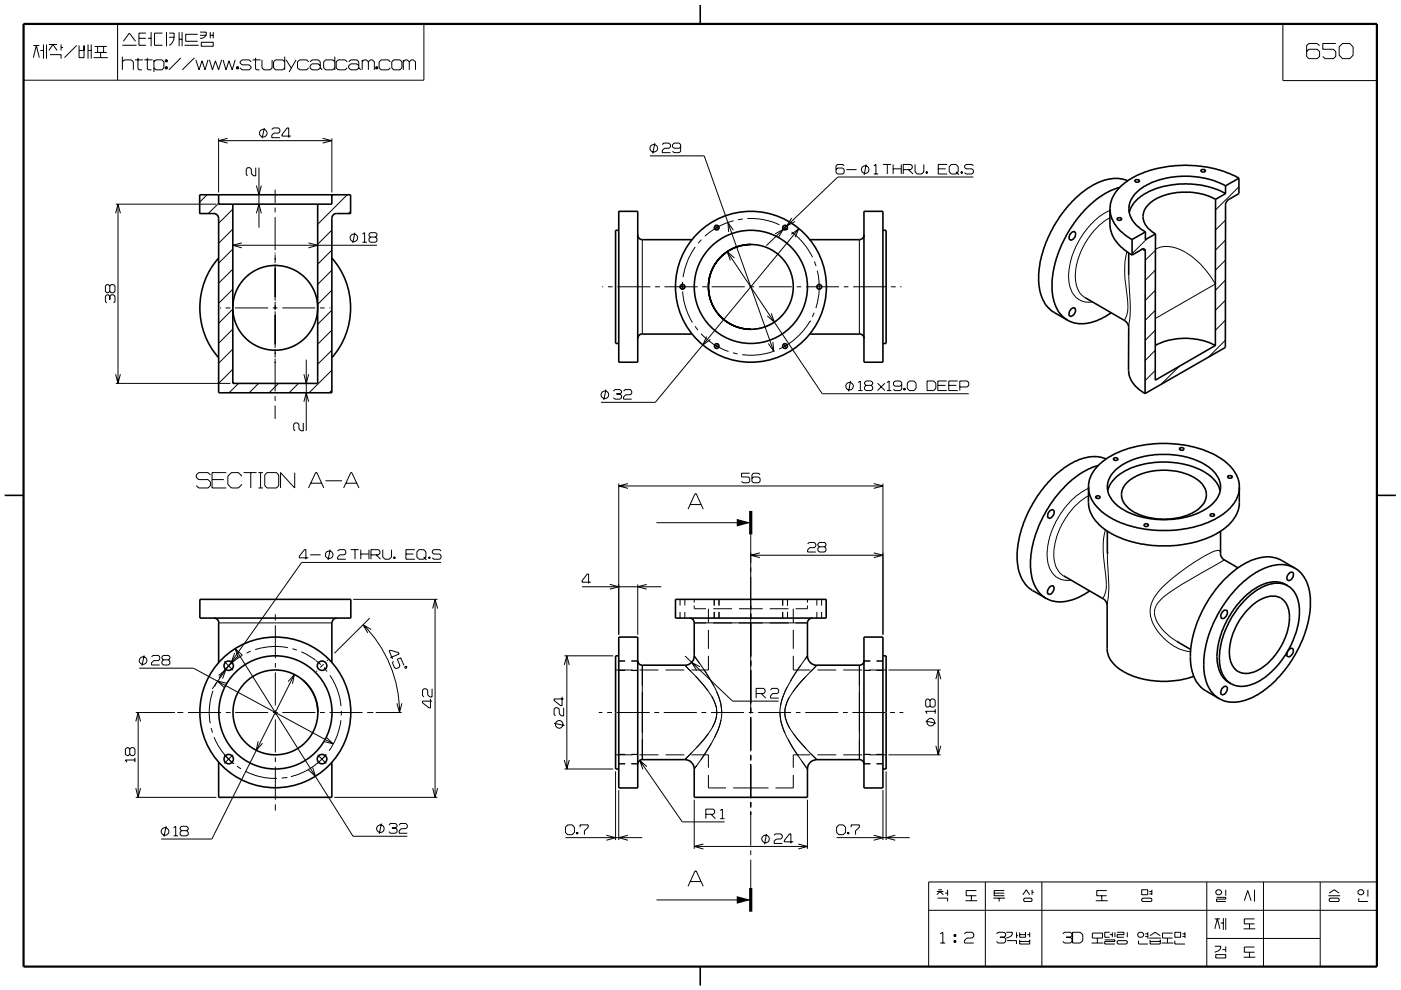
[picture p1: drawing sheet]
<svg xmlns="http://www.w3.org/2000/svg" width="297mm" height="210mm" viewBox="0 0 297 210" stroke-linecap="round" stroke-linejoin="round" font-family="sans-serif">
<g fill="none" stroke="#000" stroke-width=".21">
<path d="M5 5.1h84.9v11.9h-84.9zM7.1 9.6h1.2M7.1 12.2l.6-2.6 .6 2.6M8.5 10.7h.7M9.2 9.4v3M9.9 9.4v3M10.4 9.4h1.7M10.4 10.7l.8-1.3 .9 1.3M10.6 11.6h2.4v.8M13 9.4v1.3M13 10.1h.4M16.2 9.6l-2.5 2.6"/>
<path d="M16.8 10.7h1M16.8 9.6v2.6h1v-2.6M18.7 10.7h.6M18.7 9.4v3M19.3 9.4v3M19.9 12.2h3M20.1 9.9h2.5M20.1 11.1h2.5M20.7 9.9v1.2M21.3 11.1v1.1M22 9.9v1.2M24.9 5.1v11.9"/>
<path d="M25.9 9.6h3M25.9 13.1l.5-.4h1.5l.4 .4v1.7M25.9 12v2.8M26.2 8.8l1.2-1.8 1.3 1.8M28.6 12.7h1.7M29.2 12.3v2.3l.3 .2h.6M29.5 8.1h1.4M30.6 12.7h1.7M30.9 7h-1.4v2.6h1.4M31.2 12.3v2.3l.3 .2h.6M31.4 8.1h.6M32 6.8v3"/>
<path d="M32.6 13.1l.5-.4h1.2l.5 .4v1.3l-.5 .4h-1.2l-.5-.4M32.6 12.7v2.6M34.5 7h-1.7v2.6h1.7M35 12.7h.5v.4h-.5zM35 14.2h.5v.4h-.5zM35.3 12.7v.4M35.3 14.2v.4M35.3 6.8v3M35.9 7h1a2.28 2.28 0 0 1-1 2.6M35.9 7.9h1M38 6.8v3M38 8.3h.6"/>
<path d="M38.3 12.3l-2.5 2.5M38.6 6.8v3M39.1 9.6h3M41.2 12.3l-2.6 2.5M41.5 12.7l.7 2.1 .6-1.9 .7 1.9 .6-2.1M41.9 7.3h-2.5v1.5h2.5M42.4 6.8h1.3v.7M42.4 7.5h1.3M42.7 9h2.5v.8h-2.5zM43.7 7.5a1.39 1.39 0 0 1-1.3 .6M44.4 12.7l.6 2.1 .7-1.9 .6 1.9 .7-2.1M44.6 6.8v1.3"/>
<path d="M44.6 7.5h.6M45.2 6.8v1.3M47.3 12.7l.6 2.1 .7-1.9 .6 1.9 .7-2.1M50.2 14.2h.4v.4h-.4zM50.4 14.2v.4M53.3 13.1l-.5-.4h-1.5l-.4 .4v.2l.4 .5h1.5l.5 .4v.2l-.5 .4h-1.5l-.4-.4M53.5 12.7h1.7M54.2 12.3v2.3l.2 .2h.6M55.5 12.7v1.7l.5 .4h1.3l.4-.4v-1.7M60.4 13.1l-.5-.4h-1.5l-.4 .4v1.3l.4 .4h1.5l.5-.4M60.4 12v2.8M60.7 12.7l1 1.7"/>
<path d="M62.8 12.7l-1.5 2.6M65.4 13.1l-.4-.4h-1.5l-.4 .4v1.3l.4 .4h1.5l.4-.4M65.7 13.1l.5-.4h1.3l.4 .4v1.3M67.9 14l-.4-.5h-1.3l-.5 .5v.4l.5 .4h1.3l.4-.4M67.9 14.4l.4 .4M71 13.1l-.4-.4h-1.6l-.4 .4v1.3l.4 .4h1.6l.4-.4M71 12v2.8M73.6 13.1l-.4-.4h-1.5l-.4 .4v1.3l.4 .4h1.5l.4-.4M73.9 13.1l.5-.4h1.3l.4 .4v1.3M76.1 14l-.4-.5h-1.3l-.5 .5v.4l.5 .4h1.3l.4-.4M76.1 14.4l.4 .4M76.8 13.1l.4-.4h.5l.4 .4"/>
<path d="M76.8 12.7v2.1M78.1 13.1l.4-.4h.5l.4 .4v1.7M78.1 13.1v1.7M79.7 14.2h.4v.4h-.4zM79.9 14.2v.4M82.8 13.1l-.5-.4h-1.5l-.4 .4v1.3l.4 .4h1.5l.5-.4M83.5 12.7h1.3l.4 .4v1.3l-.4 .4h-1.3l-.4-.4v-1.3zM85.5 13.1l.4-.4h.5l.4 .4M85.5 12.7v2.1M86.8 13.1l.4-.4h.4l.5 .4v1.7M86.8 13.1v1.7M272 5.1h19.9v12h-19.9z"/>
<path d="M279.8 9.7l-.5-.5h-1.8l-.5 .5v2.3l.5 .4h1.8l.5-.4v-1l-.5-.6h-1.8l-.5 .6M283.2 9.2h-2.7v1.2h2.2l.5 .6v1l-.5 .4h-1.7l-.5-.4M283.9 9.9l.7-.7h1.6l.7 .7v1.8l-.7 .7h-1.6l-.7-.7zM46.4 29.8h24M46.4 29.3v11.5M48.3 29.3l-1.9 .5 1.9 .5M54.2 35.6v1.7h-.4l-.5-.5v-.9l-.3-.3h-.5l-.3 .3v1.1l.3 .3M54.4 39.4l.5 1.9 .5-1.9M54.9 35.6v12.7M56 27.1l-.4 2.2M57.6 27.5l.4-.4h1.1l.2 .4v.4l-.2 .3h-1l-.5 .5v.5h1.7M61.7 28.9h-1.9v-.3l1.1-1.5h.3v2.1"/>
<path d="M68.4 29.3l2 .5-2 .5M70.4 29.3v11.5M137.8 33.1h11.5l14.7 41.4M138.9 30.3l-.5 2.2M140.4 30.7l.3-.4h1.1l.4 .4v.5l-.4 .3h-.9l-.5 .4v.5h1.8M144.3 31.2l-.3 .2h-1.1l-.3-.2v-.5l.3-.4h1.1l.3 .4v1.4l-.3 .3h-1.1l-.3-.3M179 35.2l-.3-.3h-1.1l-.4 .3v1.4l.4 .3h1.1l.3-.3v-.6l-.3-.4h-1.1l-.4 .4M179.4 36h2.2M183.6 34.9l-.4 2.2M185.3 35.2l.4-.3v2M185.3 36.9h.9M187.2 34.9h1.7"/>
<path d="M188.1 34.9v2M189.4 35.8h1.7M189.4 34.9v2M191.1 34.9v2M191.5 36h1.6l.3-.4v-.4l-.3-.3h-1.6v2M192.6 36l1 .9M194 34.9v1.5l.5 .5h.9l.5-.5v-1.5M196.3 36.4h.3v.3h-.3zM196.5 36.4v.3M198.9 35.8h1.6M200.8 34.9h-1.9v2h1.9M201.7 34.9h1l.5 .4v1.1l-.5 .5h-1l-.5-.5v-1.1z"/>
<path d="M202.7 36.4l.6 .7M203.7 36.4h.3v.3h-.3zM203.9 36.4v.3M206.4 37.5h-28.8l-15.1 14.6M206.4 35.2l-.3-.3h-1.3l-.3 .3v.3l.3 .3h1.3l.3 .3v.5l-.3 .3h-1.3l-.3-.3M262.7 39.6l-5 5M24.5 45.2l.5-1.9 .5 1.9M24.6 43.3h21.2M25 43.3v38M43.9 41.3l-1.6 1.6M46.4 43.1l-2.2 2.2M49.4 57.1l-3 3"/>
<path d="M49.4 52.8l-3 3M49.4 48.6l-3 3M49.4 44.4l-3 3M49.4 52h30.5M51.3 51.5l-1.9 .5 1.9 .6M54.4 45.2l.5-1.9 .5 1.9M58.3 40.2v2.8M58.3 44v1M58.3 46.1v6.9M58.3 53.6v.2M58.3 54v1.8M58.3 56v7.8"/>
<path d="M65.4 51.5l1.9 .5-1.9 .6M67.4 43.3h.1M70.4 57.3l-3 3M70.4 53l-3 3M70.4 48.8l-3 3M73.6 41.3l-6.2 6.3M74.3 44.8l-.4 .5M75.2 49.4l-.4 2.2M76.8 49.6l.5-.2v2M76.8 51.4h1M78.5 50.3l-.3-.3v-.4l.3-.2h1.1l.3 .2v.4l-.3 .3M78.5 50.3l-.3 .3v.5l.3 .3h1.1l.3-.3v-.5l-.3-.3"/>
<path d="M78.5 50.3h1.1M136.2 50.8v20.1M144.7 59.8v1.7M147.4 52.4l-.2 .4a15.4 15.4 0 0 0-2.4 6M148.7 50.8l-.7 .8M151.6 47.7l.7 1.1M152.1 48.2l-.7 .4M152.1 48.2l-1.7 1.1-1 .8M152.3 48.1l-.2 .1M152.5 48l-.2 .1M154.2 53.4l20.1 30.1h31.1M155.5 48.8l-1.2-1.6 .2 2"/>
<path d="M155.5 46.8l-3.2 1.3M155.7 54.7l-1.5-1.3 .7 1.8M157.5 46.4l-1 .2M158.5 46.4h1.5l2 .2 1.7 .4 1.6 .7M164.3 49.6l1.8-1-1 1.7M165.9 48l.5 .2M166.2 48.1l.2 .2M166.4 48.2l.6 .4M166.7 47.7l-.6 1.1M167.8 49.7l1.6-1.2-.8 1.8M167.9 46.2l-1.1 1.8 1.8-1M167.9 49.2a14.1 14.1 0 0 1 3.8 4.3l.6 1.1"/>
<path d="M169.4 48.5l-30.5 36.8h-11.5M172.7 55.5l.3 .9M173.3 57.4l.3 2.2 .1 1.9-.4 2.7-.3 1.2M182.2 50.8v20.1M235.3 44.6l-1.5 .9-1.6 1.2-1.7 1.7-1.4 2.1-1.1 1.9-.8 2.1-.5 2.6-.1 1.5a5.4 5.4 0 0 0 2.6 5.2 4.4 4.4 0 0 0 2.4 .2M235.3 46.2l-2.3 1.6-2.3 2.7-1.5 2.9-1.1 3.4a6.8 6.8 0 0 0 1.4 5.9l.5 .4M238.9 53.4a17.9 17.9 0 0 0-.2 7l.3 2.4a7.9 7.9 0 0 1-.6 5.1v.1M239.3 58.4l.1 1.9a30.6 30.6 0 0 1-.1 9.1M242.1 52.8l.7 .5M243.2 50.7l-3.2 3.1M244.9 57.3l-2.1 2.1M245 52.9a6.4 6.4 0 0 1 6.3 .6 18.2 18.2 0 0 1 6.4 6.7l-12.8 7.4"/>
<path d="M245 53.1l-2.2 2.1M259.8 59.4l-2.1 2.2M259.8 55.2l-2.1 2.1M259.8 51l-2.1 2.1M259.8 46.7l-2.1 2.1M23.3 62.9l-.3-.4h-.4l-.2 .4v1.1l.2 .3M23.3 60.7l-.3-.3h-.4l-.2 .3v1.1l.2 .3h.4l.3-.3M23.3 62.9l.3-.4h.5l.3 .4v1.1l-.3 .3M23.3 60.7v1.1M23.3 62.9v.7M23.3 60.7l.3-.3h.5l.3 .3v1.1l-.3 .3h-.5l-.3-.3M24.5 79.4l.5 1.9 .5-1.9"/>
<path d="M46.6 65.3h.3M47.8 65.3h1.1M49.4 78.3l-3 3M49.4 74l-3 3M49.4 69.8l-3 3M49.4 65.6l-3 3M49.4 61.3l-3 3M49.8 65.3h7.1M57.8 65.3h1M58.3 64v1.8M58.3 66v7.8M58.3 74v1.8"/>
<path d="M58.3 76v7M59.9 65.3h6.9M64.4 79.4l.5 1.9 .5-1.9M64.9 76.3v15.1M67.9 65.3h.9M69.8 65.3h.3M70.4 78.5l-4.9 4.8M70.4 74.3l-3 3M70.4 70l-3 3M70.4 65.8l-3 3M70.4 61.5l-3 3.1M127.7 60.8h.2"/>
<path d="M128.9 60.8h1M130.9 60.8h7M138.9 60.8h1M140.9 60.8h7M144.7 61.8l.6 3.2 .6 1.6 .9 1.8M147.4 69.2l.6 .8M148.6 70.8l2.5 2.1 2.4 1.3 1 .3M148.9 60.8h1M149.8 71.4l-.8 1.8 1.6-1.2M150.9 60.8h7M151.4 73.1l1.1 .6M152.3 72.9l-.7 1"/>
<path d="M155.4 74.8l1 .2M158.9 60.8h1M160.9 60.8h7M163.5 66.5l.7 1.8-1.5-1.3M163.9 72.5l.1 2-1.1-1.6M164.3 74.4l-1.2 .4-2.2 .5h-2.3l-1.3-.1M164.6 68l-2 1.1-1.4 .5-1.5 .2M166.1 73.6l-.9 .4M166.1 73.6l-.2 .1M166.1 72.9l.6 1M167 73.1l-.9 .5M168.9 60.8h1"/>
<path d="M170.9 60.8h7M171.7 68.1h.1M171.7 68.1l-.1 .2a14.8 14.8 0 0 1-4.7 4.8M172.6 66.3l-.4 .9M173.2 60.8v.1M178.9 60.8h1M180.9 60.8h7M188.9 60.8h1M190.9 60.8h.2M244.9 78.6l-2.1 2.1M244.9 74.3l-2.1 2.2M244.9 70.1l-2.1 2.1"/>
<path d="M244.9 65.8l-2.1 2.1M244.9 61.6l-2.1 2.1M250.1 77.7l-3.9 3.8M259.8 72.2l-3.6 3.6M259.8 67.9l-2.1 2.2M259.8 63.7l-2.1 2.1M24.6 81.3h24.3M50.6 81.3l-2 2M54.8 81.3l-2 2M58.3 84v1M58.3 86v2.9M59.1 81.3l-2 2"/>
<path d="M63.3 81.3l-2 2M64.3 89.7v1.7h-.5l-.4-.5v-.9l-.4-.3h-.4l-.3 .3v1.1l.3 .3M64.4 85.2l.5-1.9 .5 1.9M70.4 82.8l-.6 .5M128.5 82.6l-.5 2.2M130 83l.4-.4h1l.4 .4v.3l-.4 .3M130.7 83.6h.7M131.4 83.6l.4 .3v.5l-.4 .3h-1l-.4-.3M132.2 83l.3-.4h1.1l.3 .4v.4l-.3 .3h-.9l-.5 .5v.5h1.7M180.3 80.8l-.4 2.2M181.9 81.1l.5-.3v2M181.9 82.8h1"/>
<path d="M183.6 81.7l-.3 .4v.4l.3 .3h1.1l.3-.3v-.4l-.3-.4M183.6 81.7l-.3-.3v-.3l.3-.3h1.1l.3 .3v.3l-.3 .3M183.6 81.7h1.1M186.1 81.3l1.5 1.5M187.6 81.3l-1.5 1.5M188 82.8h1M188 81.2l.5-.4v2M191.2 81.6l-.4 .3h-1.1l-.3-.3v-.5l.3-.3h1.1l.4 .3v1.4l-.4 .3h-1.1l-.3-.3M191.6 82.4h.3v.3h-.3zM191.8 82.4v.3M192.4 81.3l.4-.5h1l.4 .5v1.1l-.4 .4h-1l-.4-.4zM196.6 80.8h1.4l.4 .5v1.1l-.4 .4h-1.4z"/>
<path d="M198.8 81.7h1.6M200.7 80.8h-1.9v2h1.9M201.2 81.7h1.6M203.1 80.8h-1.9v2h1.9M203.5 82.1h1.6l.3-.4v-.6l-.3-.3h-1.6v2M44.6 100.7l-.5-.5h-2l-.5 .5v.6l.5 .4h2l.5 .5v.8l-.5 .5h-2l-.5-.5M45 101.7h2.5M48 100.2h-3v3.3h3M51.3 101l-.8-.8h-1.4l-.8 .8v1.7l.8 .8h1.4l.8-.8M51.6 100.2h2.8M53.2 100.2v3.3M54.8 100.2h.9"/>
<path d="M54.8 103.5h.9M55.2 100.2v3.3M56.6 100.2h2l.5 .5v2.3l-.5 .5h-2l-.5-.5v-2.3zM62.5 100.2v3.3l-3-3.3v3.3M65.4 118.3h-1.9v-.3l1.1-1.4h.3v2M65.4 103.5l1.5-3.3h.3l1.5 3.3M65.8 117.7h2.2M65.9 102.5h2.3M69 102h3.5M69 118l.1 .1M70 116.6l-.4 2.2M71.6 116.9l.3-.3h1.1l.3 .3v.5l-.3 .3h-1l-.4 .4v.5h1.7"/>
<path d="M72.9 103.5l1.5-3.3h.2l1.5 3.3M73.4 102.5h2.2M74.3 116.6h1.8M75.3 116.6v2M76.5 117.5h1.7M76.5 116.6v2M78.2 116.6v2M78.7 117.7h1.5l.4-.3v-.5l-.4-.3h-1.5v2M79.8 117.7l.9 .9M81.1 116.6v1.5l.5 .5h.9l.5-.5v-1.5M83.5 118.1h.3v.3h-.3zM83.6 118.1v.3"/>
<path d="M86.1 117.5h1.5M88 116.6h-1.9v2h1.9M88.9 116.6h.9l.5 .4v1.1l-.5 .5h-.9l-.5-.5v-1.1zM89.8 118.1l.6 .7M90.9 118.1h.3v.3h-.3zM91.1 118.1v.3M93.5 116.9l-.3-.3h-1.3l-.2 .3v.3l.2 .3h1.3l.3 .3v.5l-.3 .3h-1.3l-.2-.3M93.5 119.3h-29.5l-19 26.8M131.2 102.6v32M131.2 103.1h56M133.1 102.6l-1.9 .5 1.9 .5M139.2 110.9h20"/>
<path d="M145.9 108l1.5-3.3h.2l1.5 3.3M146.3 107h2.3M159 100.4h-1.8v.8h1.5l.3 .3v.6l-.3 .3h-1.1l-.4-.3M159.2 113.4v38M159.2 117.8h28M161.1 117.3l-1.9 .5 1.9 .5M161.2 100.7l-.4-.3h-1.1l-.3 .3v1.4l.3 .3h1.1l.4-.3v-.6l-.4-.3h-1.1l-.3 .3M171.2 115.4l.3-.3h1.1l.4 .3v.5l-.4 .3h-.9l-.5 .4v.5h1.8M173.7 116l-.3-.3v-.3l.3-.3h1.1l.3 .3v.3l-.3 .3M173.7 116l-.3 .3v.5l.3 .3h1.1l.3-.3v-.5l-.3-.3M173.7 116h1.1M185.3 117.3l1.9 .5-1.9 .5"/>
<path d="M185.3 102.6l1.9 .5-1.9 .5M187.2 102.6v32M230.8 103.6l-1.4 .7-1.6 1.2-1.7 1.7-1.1 1.6-1.6 2.8-.9 2.3-.5 2.7v1.4a4.6 4.6 0 0 0 4.1 5.1h1M230.8 105.1l-2.1 1.5-2.3 2.5-1.6 2.8-.7 1.8-.4 1.4a6.8 6.8 0 0 0 1.3 6.7l.5 .3M234.4 112.4a17.6 17.6 0 0 0-.3 6.9l.3 2.5a7.2 7.2 0 0 1-.6 5.1l.1 .1M234.8 117.3v1.9a30.2 30.2 0 0 1-.1 9.2M258.8 117.4l-.1-.5-.5-.2a9.9 9.9 0 0 0-4.2 2 29.7 29.7 0 0 0-9.4 8.1 6.1 6.1 0 0 0 1 7.3 9.8 9.8 0 0 0 6.8 4.1M259.6 118.8h-.1a127.2 127.2 0 0 0-12.4 7.5 4.5 4.5 0 0 0-2.3 4 9.5 9.5 0 0 0 4.8 5.8M30.6 139l-.5 2.2M32.1 139.3l.4-.3h1.1l.3 .3v.5l-.3 .3h-1l-.5 .5v.4h1.8M34.6 139.9l-.3-.2v-.4l.3-.3h1.1l.3 .3v.4l-.3 .2M34.6 139.9l-.3 .4v.5l.3 .2h1.1l.3-.2v-.5l-.3-.4"/>
<path d="M34.6 139.9h1.1M46.4 132.1h24M49.7 138.5l-.6 1.9 1.5-1.3M49.9 137.6l24.9 39.8h11.6M51.3 138.9l-1.4-1.3 .6 1.9M51.4 139l-2.3 1.6M53.2 138.1l-.9 .4M54.1 137.8h.1M58.4 130.3v1.3M58.4 132.6v7M61 137.4l-3.2-.3-2.7 .4-1 .3M62 137.6l.9 .3"/>
<path d="M63.9 138.3l1.1 .5 1.9 1.2M69.5 140l-.2 .2M74.9 127.1h17.9M77 132.5a26.5 26.5 0 0 1 7.7 18.6M78.4 131.1l-7.5 7.4M78.7 133.5l-1.7-1 1 1.7M82.8 139.5l1.8-.8-.1-.3-1.7-.5-.3 .1 .7 1.8M91.7 129.1l.5-2 .6 2M92.2 127.1v42M119.7 139.1h10.3M120.2 139.1v24M123.4 124.5h16.8"/>
<path d="M125.3 123.5h-1.9v-.3l1.1-1.5h.3v2.1M129.3 123.9l1.9 .6-1.9 .5M135.2 123.9v10.7M137.1 123.9l-1.9 .6 1.9 .5M144.2 127.1v1.3M144.2 129.8v1.3M145.2 127.1v1.3M145.2 129.8v1.3M145.2 139.1l10.1 9.6h9.8M147.2 132.1h24M147.2 127.1v.7M147.2 128.4v.7h2.5"/>
<path d="M150.2 139.1v3h-3.6M150.2 129.1v3M150.2 133.6v4M151.2 129.1h4M151.4 127.1v1.3M151.4 129.8v1.3M152.4 127.1v1.3M152.4 129.8v1.3M156.7 129.1h5M163.2 129.1h4M165.9 127.1v1.3M165.9 129.8v1.3"/>
<path d="M167 127.1v1.3M167 129.8v1.3M168.2 139.1v3h3.6M168.2 129.1v3M168.2 133.6v4M170.6 139.9l.6-.8-1.7 2.3a19.7 19.7 0 0 0-4.1 8.9 11.5 11.5 0 0 0 2.2 7.3l3.6 5.5-1.1-1.6M171.2 127.1v.7M171.2 128.4v.7h-2.5M173.2 127.1v1.3M173.2 129.8v1.3M174.2 127.1v1.3M174.2 129.8v1.3"/>
<path d="M27.5 158.9l.4-.3h.4l.3 .3v1.1l-.3 .3h-.4l-.4-.3M27.5 158.9l-.3-.3h-.3l-.3 .3v1.1l.3 .3h.3l.3-.3M27.5 158.9v1.1M28.8 151.1h8.3M28.8 153l.5-1.9 .5 1.9M29.3 151.1v18M29.5 141.7h11.5l29.7 16.1M37.6 151.1h1.3M39.9 151.1h7M44.7 154.4l.3 1M45.1 146.5l-.4 1.7-.3 1.7v1.8l.2 1.7M45.4 156.3a13.9 13.9 0 0 0 4 5.6"/>
<path d="M45.9 144.7l-.4 .9M46.4 143.3l1.5-1.3-.7 1.9M47.5 140.3l1.9 1.8M47.6 142.2l-1.2 1.6M47.9 151.1h1M47.9 141.8l-.3 .4M48 144.9l-1.9-.5 1.4 1.4M48.5 141.2l-.9 1M49.1 140.7l-1 .9M49.4 140.3l-.8 .8M49.9 151.1h7M54.7 157.2l-.4 2 1.4-1.6"/>
<path d="M57.9 151.1h1M58.4 140.6v1M58.4 142.6v7M58.4 150.6v1M58.4 152.6v7M59.9 151.1h7M61.1 144.6l1.3-1.5-.4 1.9M62.4 143.1l-17.5 34.9h-10.7M67 140.1l1 .9M67.2 142.3l-.1 .1M67.9 151.1h1M68.6 140.9l-.7 .7"/>
<path d="M68.7 141.7h.1M68.7 141.7l.6 .7M69.2 156.4l1.5 1.4-2-.5M69.9 151.1h7M69.9 143.2a13.4 13.4 0 0 1 2.4 6.6M72.3 152.8l-.3 1.2a13.8 13.8 0 0 1-1.6 4.2l-.6 1M72.3 150.8v1M77.8 151.1h1.4M79.7 151.1h5.5M83.4 140.2l-.2 .4 .4 1 .4 .2 .6-.2 .2-.5-.6-1.3 .8-.3 .6 1.6M84.2 149.2l.5 1.9 .5-1.9M85.9 141.3l.3 .1-.1 .4-.3-.1z"/>
<path d="M91.3 148.2v1.9h-.3l-1.4-1v-.4h2M91.6 146.1v1.7h-.5l-.4-.4v-1l-.4-.3h-.4l-.3 .3v1.1l.3 .3M117.5 153.4l2.2 .5M119.2 147.8v1.9h-.3l-1.4-1.1v-.4h2M119.5 150.1v1.7h-.5l-.4-.4v-1l-.4-.3h-.4l-.3 .3v1.1l.3 .3M119.6 141.1l.6-2 .5 2M127 151.1h.7M128.7 151.1h1.1M130.5 142.1h3.6M130.7 151.1h7.1M131.2 142.2h1.3M132.5 140.2h-1.3"/>
<path d="M133.9 142.2h1.3M135.2 140.2h-1.3M135.6 142.1h4M136.2 141.1v20M138.7 151.1h1M140.7 151.1h7M141.1 142.1h4M146.4 142.4l-1.2-1.3 1.3 1.3a19 19 0 0 1 5.2 7.2 6.4 6.4 0 0 1-1.5 5.9l-1.9 2.4-3.1 3.2M146.6 159.7l-1.4 1.4M147.5 143.4l2.6 3.1M148.3 140.8l-1.1-1.7a32.1 32.1 0 0 1 5.6 10 10 10 0 0 1-1.4 7.6l-1.7 2.8-2.5 3.6 .5-.8M148.4 141.4l-1.8-.9 1.1 1.7"/>
<path d="M148.7 151.1h1M149.2 142l2.1 3.4M150.2 155.6l-2.5 3M150.7 151.1h7M150.8 157.7l-2.2 3.4M150.9 147.7a6 6 0 0 1 .1 6.6M151.9 146.7a10.3 10.3 0 0 1 1.1 4.5M152.9 152.7a12.3 12.3 0 0 1-1.4 3.7M158.8 151.1h.9M159.2 152.1v7.3M160.3 147.1h1.6l.3-.3v-.5l-.3-.3h-1.6v2.1M160.7 151.1h7"/>
<path d="M161.4 147.1l.9 1M163.4 146.3l.3-.3h1.1l.3 .3v.5l-.3 .3h-1l-.4 .5v.5h1.7M165.4 151a10.2 10.2 0 0 0 1 4.5M166.9 145.8l-.8 1.6-.6 2.2M167.1 156.8l2.1 3.5M167.3 147.9a5.9 5.9 0 0 0 .2 6.6M168.3 155.7l2.6 3.1M168.7 151.1h1M169.8 141.1l-2.2 3.4M170.7 151.1h7M170.7 143.6l-2.6 3.1M171.8 142.5l1.4-1.4a31.4 31.4 0 0 0-6.1 7.3 5.9 5.9 0 0 0 .4 6.2l1.7 2.3 4 4.2-1.2-1.2"/>
<path d="M173.3 142.1h4M178.7 151.1h1M178.8 142.1h4M180.7 151.1h7M182.2 141.1v20M183.2 140.2h1.3M183.2 142.2h1.3M184.3 142.1h3.6M185.8 140.2h1.4M185.8 142.2h1.4M188.4 142.1h11M188.7 151.1h1"/>
<path d="M190.7 151.1h.8M196.3 152.9l2.2 .5M197.2 148.6l-.4-.4h-.2l-.3 .4v1.1l.3 .3h.2l.4-.3M197.2 148.6l.3-.4h.5l.3 .4v1.1l-.3 .3h-.5l-.3-.3M197.2 148.6v1.1M198.3 150.9h-2l.3 .5M198.3 150.4v1M198.4 144.1l.5-2 .6 2M198.4 158.2l.5 1.9 .6-1.9M198.9 142.1v18M28.6 161.2h-2l.3 .5M28.6 160.7v1"/>
<path d="M28.8 167.2l.5 1.9 .5-1.9M28.8 169.1h17.1M35.2 175.3l-.4 2.2M36.8 175.6l.5-.3v2M36.8 177.3h.9M38.5 176.2l-.3 .3v.5l.3 .3h1.1l.3-.3v-.5l-.3-.3M38.5 176.2l-.3-.3v-.3l.3-.3h1.1l.3 .3v.3l-.3 .3M38.5 176.2h1.1M47.6 160.1l.1 .1M47.8 160.4l.5 .5M48.4 161l.4 .3M48.9 161.4l.5 .5"/>
<path d="M49.4 160.1l-1.9 1.8M49.4 161.9h.1M50.2 162.5l.9 .6M52 163.6l.2 .1a13.2 13.2 0 0 0 5.2 1.4h1.3M58.4 160.6v1M58.4 162.6v7M58.4 170.6v1.3M60.7 164.9h.1M60.7 164.9l-1 .2M66.3 162.8l.6 1.9-1.5-1.4M67.4 160.1l1.8 1.8M67.6 161.6a14.2 14.2 0 0 1-5.9 3.1"/>
<path d="M69.1 160.1l-1.8 1.8M69.2 160l-.7 .8M70.9 169.1h21.8M80.3 175v.1M80.9 174.7l-.5 2.2M81.4 175.4h.1M82.5 175l.3-.3h1.1l.3 .3v.3l-.3 .3M83.1 175.6h.8M83.9 175.6l.3 .3v.5l-.3 .3h-1.1l-.3-.3M84.6 175l.3-.3h1.1l.4 .3v.5l-.4 .3h-.9l-.5 .4v.5h1.8M91.7 167.2l.5 1.9 .6-1.9M119.6 161.2l.6 1.9 .5-1.9"/>
<path d="M119.7 163.1h10.3M119.9 177.7h16.3M120.4 175h.9l.5 .5v1.1l-.5 .4h-.9l-.5-.4v-1.1zM122.2 176.6h.4v.3h-.4zM122.4 176.6v.3M123 175.5v-.5h1.7v.5l-.8 .7v.8M128.6 177.2l1.9 .5-1.9 .5M130.5 163.6v14.6M130.5 160.1h3.6M131.2 167.6v10.6M131.2 162h1.3M131.2 160h1.3"/>
<path d="M133.1 177.2l-1.9 .5 1.9 .5M133.9 162h1.3M133.9 160h1.3M135.6 160.1h4M135.6 161.3l9 13h9M137.2 162.6l-1.6-1.3 .7 1.9M141.1 160.1h4M146.6 160.1h3.6v2.7M147.2 169.6v10.4M147.2 179.5h24M149.1 179l-1.9 .5 1.9 .6M149.6 172.7h1.6l.3-.3v-.5l-.3-.3h-1.6v2"/>
<path d="M150.2 164.4v2.7h3.7M150.8 172.7l.9 .9M152.7 171.9l.5-.3v2M152.7 173.6h.9M155.4 167.1h7.5M159.2 160.1v1.3M159.2 162.1v7.3M159.2 170.1v1.3M159.2 172.1v7.3M162.5 176.9l-.4 2.2M164.1 177.2l.3-.3h1.1l.4 .3v.4l-.4 .4h-.9l-.5 .4v.5h1.8M168.2 178.6h-1.9v-.3l1.1-1.4h.3v2"/>
<path d="M168.2 164.4v2.7h-3.8M169.2 179l2 .5-2 .6M171.2 169.6v10.4M171.8 160.1h-3.6v2.7M173.3 160.1h4M177.4 177.7h15.5M177.8 175h1l.5 .5v1.1l-.5 .4h-1l-.4-.4v-1.1zM178.8 160.1h4M179.7 176.6h.3v.3h-.3zM179.9 176.6v.3M180.5 175.5v-.5h1.7v.5l-.8 .7v.8M183.2 162h1.3"/>
<path d="M183.2 160h1.3M184.3 160.1h3.6M185.3 177.2l1.9 .5-1.9 .5M185.8 162h1.4M185.8 160h1.4M187.2 167.6v10.6M187.9 163.6v14.6M188.4 160.1h11M189.8 177.2l-1.9 .5 1.9 .5M139.2 190.9h20M145.9 188l1.5-3.3h.2l1.5 3.3M146.3 187h2.3"/>
<path d="M159.2 180.4v.9M159.2 182.4v5.9M196.9 187.1h95v17.9h-95zM196.9 193.1h95M198.6 189.1h1.4M198.6 189.8l.7-.7 .7 .7M198.8 190.5h2.1v.7M199 188.7h.7M199.3 198.1l.6-.4v2.3M200.4 189.4h.5M200.9 188.7v1.3M202.3 199.5h.3v.4h-.3z"/>
<path d="M202.3 198.2h.3v.4h-.3zM202.4 198.2v.4M202.4 199.5v.4M204.5 198.1l.3-.4h1.3l.4 .4v.5l-.4 .4h-1.1l-.5 .5v.5h2M204.7 191h2.5M206 190v1M207 188.9h-2.1v1.1h2.1M208.9 187.1v17.9M210.6 190.5h2.5M210.8 189.4h2.1M211.3 198.1l.3-.4h1.3l.3 .4v.4l-.3 .3M211.8 190.5v.7"/>
<path d="M212 198.8h.9M212.9 198.8l.3 .3v.6l-.3 .3h-1.3l-.3-.3M212.9 188.9h-2.1v1.1h2.1M213.4 197.7h1.2a1.12 1.12 0 0 1-1.2 1.3M213.5 199.5h2v.7M215.5 197.7v1.3M215.5 198.5h.4M216.2 198.2h1.2M216.2 197.7v1.1h1.2v-1.1M216.2 199.3v.9h2.1v-.9M216.2 199.7h2.1M216.9 189.8l.7-1.1 .7 1.1"/>
<path d="M217.2 190.5h1.4l.2 .5-.2 .2h-1.4l-.2-.2zM217.8 198.2h.5M218.3 197.7v1.1M218.8 188.7v1.1M218.8 189.3h.4M220.9 187.1v17.9M225.3 198.1l.4-.4h1.2l.4 .4v.4l-.4 .3M226.1 198.8h.8M226.9 198.8l.4 .3v.6l-.4 .3h-1.2l-.4-.3M227.4 197.7h1.6l.6 .5v1.3l-.6 .5h-1.6zM231.6 197.9h2.2v1.1h-2.2zM232.3 191h2.6"/>
<path d="M232.7 199v1M233.6 190v1M234.2 199.3h2.2v.4h-2.2v.5h2.2M234.7 188.9h-2.2v1.1h2.2M235.3 198.2h.5M235.3 197.7h-1.1v1.1h1.1M235.8 197.7v1.1M236.4 197.7v1.1M236.9 197.7h1.4v.5h-1.4v.6h1.4M237 199.5h1.8l.2 .2v.3l-.2 .2h-1.8l-.1-.2v-.3zM239 197.7v1.1M241.4 199.5v.7h2"/>
<path d="M241.6 197.7h.5l.4 .4v.4l-.4 .3h-.5l-.4-.3v-.4zM242.1 188.7h1.2v1.1h-1.2zM242.1 190.7l.2-.2h1.7l.2 .5-.2 .2h-1.7l-.2-.2zM242.8 198.6h.6M242.8 198.1h.6M243.4 197.7v1.4M243.7 199h2.5M243.7 189.1h.5M243.7 189.6h.5M243.8 199.3v.9h2.2v-.9M243.8 199.7h2.2M243.8 198.5l1.1-.8 1.1 .8"/>
<path d="M244.2 188.7v1.1M247.5 199v1M248.6 197.9h-2.1v1.1h2.1M249.1 197.7h1.2v1.1h-1.2zM249.1 199.5v.7h2.1M250.7 198.6h.5M250.7 198.1h.5M251.2 197.7v1.3M255.9 199h24M255.9 187.1v17.9M257.6 194.9h1.1M257.6 197l.5-2.1 .6 2.1"/>
<path d="M257.9 190.3h2v.4h-2v.5h2M258.1 188.7h.6l.3 .4v.3l-.3 .4h-.6l-.3-.4v-.3zM258.8 195.8h.6M259.4 194.7v2.5M259.9 188.7v1.3M259.9 194.7v2.5M263.7 197h2.4M263.8 191l.7-2.1 .8 2.1M264.9 196v1M266 188.7v2.5M266 194.9h-2.2v1.1h2.2M267.9 187.1v17.9"/>
<path d="M279.9 187.1v17.9M281.6 190h2.5M281.8 189.4l1.1-.7 1 .7M282 190.5h1.8l.1 .5-.1 .2h-1.8l-.2-.2zM288.1 190.5v.7h1.9M288.2 188.7h.6l.3 .4v.3l-.3 .4h-.6l-.3-.4v-.3zM290 188.7v1.5M199.3 200h1.1M231.4 200h2.5M246.3 200h2.5M257.6 200.7h1.2a.91 .91 0 0 1-.7 1.1l-.5 .2M257.8 202.5h2.1v.7h-2.1z"/>
<path d="M259.2 201.4h.7M259.9 200.7v1.3M263.7 203h2.4M264.9 202v1M266 200.9h-2.2v1.1h2.2"/>
<circle cx="55.8" cy="28.3" r=".81"/>
<circle cx="138.6" cy="31.4" r=".81"/>
<circle cx="183.4" cy="36" r=".81"/>
<circle cx="75" cy="50.4" r=".81"/>
<circle cx="128.2" cy="83.7" r=".81"/>
<circle cx="180.1" cy="81.9" r=".81"/>
<circle cx="69.8" cy="117.7" r=".81"/>
<circle cx="30.4" cy="140.1" r=".81"/>
<circle cx="118.6" cy="153.6" r=".8"/>
<circle cx="197.3" cy="153.2" r=".81"/>
<circle cx="35" cy="176.4" r=".83"/>
<circle cx="80.6" cy="175.8" r=".8"/>
<circle cx="162.3" cy="178" r=".79"/>
</g>
<g fill="none" stroke="#000" stroke-width=".34">
<path d="M148.5 1.1v4M237.4 39.7l-1.7 .6-2.5 1.4-1.9 1.6-1.5 1.4-3 3.9-2.2 4.5-.7 1.8-.7 3.1-.1 1.6 .1 3.1 .5 1.9 .6 1.3 1.1 1.3 1 .7M239.1 38.4l-1.1-.4-1.9-.2-2 .4-2.2 1-1.3 .8-2.3 1.7-1.8 1.9-1.5 1.9-1.7 2.8-1.1 2.2-.9 2.2-.7 2.5-.4 2.9v1.7l.3 2 .7 1.9a6.5 6.5 0 0 0 2.3 2.6l2.9 1.6M240.6 38.3l.4-.2 .6 .1a.47 .47 0 0 1-.5 .5 .47 .47 0 0 1-.5-.4zM254.6 36.1l.4-.2 .6 .2a.47 .47 0 0 1-.5 .4 .47 .47 0 0 1-.5-.4zM255.6 36.2v.1M259.8 39.4v1.7M262.7 37.8v3.3l-2.4 1.3-.5 .8v30.5l-17 9.8M262.7 37.8l-2.9 1.6-2.5-1.1-3.3-.8-1.7-.1-3.8 .1-2.1 .5-1.9 .6-1.9 .9-1 .7a4.7 4.7 0 0 0-1.5 6.5l.2 .2a6.4 6.4 0 0 0 2.3 2.1l.3 .2M262.7 37.8l-1.9-1-1.5-.5-2.7-.7-2-.3-4.7-.2-4.6 .6-2.4 .7-1.9 .8-1.6 .9-1.5 1.1-1.2 1.3-.6 1-.7 1.8-.1 1M46.4 54.7a16 16 0 0 0 0 21.2M46.4 41.3v2h24v-2"/>
<path d="M49.4 43.3v38h18v-38M70.4 54.7a16 16 0 0 1 0 21.2M131.2 48.8h-.7v24.1h.7M131.2 44.8h4v32h-4zM135.2 49.8a.99 .99 0 0 0 1 1h10.5M159.2 51.9a9 9 0 0 0-9 9 9 9 0 0 0 9 8.9M183.2 44.8h4v32h-4zM183.2 49.8a1.03 1.03 0 0 1-1 1h-10.5M187.2 48.8h.7v24.1h-.7M227.2 49.3a.51 .51 0 0 1 .8-.1 .51 .51 0 0 1 0 .7 .89 .89 0 0 1-1.3 .9 1.3 1.3 0 0 1 .5-1.5zM235.3 44.3l.1 1 .4 1.1 .5 1.1 1.4 1.6 2.3 1.7M235.3 44.3v3.5l.6 2.2 .6 1 1 1.2 2.5 1.9"/>
<path d="M236.9 46.4a.52 .52 0 0 1 .5-.3 .52 .52 0 0 1 .4 .5l-.6 .1-.3-.1zM239.3 53.7v4.7M240 54.1l2.1-1.3 .4-.1 .3 .4v30.4M240 50.8v3.3M242.9 49.2l-2.9 1.6M242.9 49.2l-.1 1.6 2.2-1.2M245 49.6l-.1 31 12.8-7.3M257.7 42.3l-1.3-.7-1.3-.4-2.2-.4h-1.2a10.7 10.7 0 0 0-8.6 3.1 3.6 3.6 0 0 0 1.2 5.2l.7 .5M257.7 42.3v31M259.8 41.1l-1.9-1-2.9-.8-2.5-.3-3 .1-2.9 .4-2.5 .9-2.2 1.2-1.4 1.4a4.5 4.5 0 0 0-1.1 2.1M259.8 41.1l-2.1 1.2M136.2 70.8a.99 .99 0 0 0-1 1"/>
<path d="M136.2 70.9h10.5M171.7 70.9h10.5M182.2 70.8a1.03 1.03 0 0 1 1 1M227 65.6a.55 .55 0 0 1 .8-.3 .55 .55 0 0 1 .2 .8 .96 .96 0 0 1-1.3 .8v-.6zM230 63.1l8.4 4.9a1.82 1.82 0 0 1 .9 1.4v9.2a6.1 6.1 0 0 0 3.5 4.9M235.6 66.3l-2.4 1.4-2.9 .9h-2.2l-1.7-.7M244.9 73.3l2.8-1.1 1.9-.4h2.5a12.4 12.4 0 0 1 5.6 1.5M46.4 83.3l-.1-37a1.03 1.03 0 0 0-1-1h-3v-4h32v4h-3a.99 .99 0 0 0-.9 1v37h-24M232.9 98.7l-2.1 .8-1.6 .9-2 1.4-1.5 1.4-1.9 2.2-1.1 1.6-1.6 2.6-1 2.2-1 3-.4 2-.2 2 .1 2.6 .3 1.7 .9 1.9 1.1 1.3 .9 .6M234.5 97.4l-1.2-.5h-1.9l-1.5 .2-2.3 .9-1.9 1.2-2.3 1.8-1.7 1.9-1.7 2.2-1.6 2.8-1.3 2.7-.9 3-.4 2-.2 3.1 .3 1.7 .5 1.9 .6 1.1a4.8 4.8 0 0 0 1.8 1.8l3 1.7M236.1 97.2l.3-.1 .5 .1 .1 .2a.48 .48 0 0 1-.5 .3 .48 .48 0 0 1-.4-.5zM236.2 100l1.6-1.3 1.8-1 2.9-.9 2.4-.4h3l3.1 .4 2.5 .8 2.2 1.1a5.3 5.3 0 0 1 3 5.6l-.1 .2a8.3 8.3 0 0 1-5.6 4.7l-2.2 .6-2 .3-3.4 .1-4.1-.7-3-1.3a5.8 5.8 0 0 1-3.5-5.5l.6-1.7z"/>
<path d="M250.1 95.1a.53 .53 0 0 1 .5-.2 .53 .53 0 0 1 .4 .4 .54 .54 0 0 1-.5 .2 .54 .54 0 0 1-.4-.4zM1 105.1h4M222.5 108.4a.55 .55 0 0 1 .8-.3 .55 .55 0 0 1 .2 .8 1.03 1.03 0 0 1-1.2 .9 1.07 1.07 0 0 1 .2-1.4zM230.8 103.2l.3 1.9 1 1.8 1.5 1.7 1.5 1 2.4 1.2 2.4 .8 3.3 .7 2.4 .2h3.3l2.9-.4 3-.8 2.8-1.2 2.3-1.5 1.7-1.8 .9-1.7 .3-1.8M230.8 103.3v3.2l.3 2 1.1 1.8 1.4 1.5 2.6 1.7 2.4 1 3.2 .9 3.6 .4 4-.1 4.1-.7 3.8-1.4 1.9-1.2 1.1-.9 1-1 1.2-2.1 .3-1.3v-3.8M230.8 103.2l.3-1.8 .9-1.7 1.8-1.8 2-1.3 2.6-1.2 2.6-.7 3.9-.6h2.8l3.2 .3 2.6 .5 3.2 1.1 2 1.1 1.5 1.2 1.3 1.3 1 1.9 .3 1.8M232.5 105.2h.4l.3 .1a.48 .48 0 0 1-.4 .5 .48 .48 0 0 1-.5-.4zM234.8 112.6v4.7M234.9 104.1a7.5 7.5 0 0 1 4.8-4.8l2.2-.7 1.9-.4 2.2-.2 2.7 .1 2.4 .4 1.8 .5 2.4 1 1.5 1.2a5.3 5.3 0 0 1 1.9 2.9M238.9 102.4l1.7-1.2a13.5 13.5 0 0 1 13.4 .7 3.6 3.6 0 0 1 0 6.1l-1 .7a13.6 13.6 0 0 1-13.6-.8 3.5 3.5 0 0 1-.5-5.5zM242.5 111.3a.5 .5 0 0 1 .6-.2 .5 .5 0 0 1 .4 .4 .5 .5 0 0 1-.6 .2 .5 .5 0 0 1-.4-.4zM256.6 109.1l.3-.1 .6 .1a.45 .45 0 0 1-.5 .4 .45 .45 0 0 1-.4-.4z"/>
<path d="M258.8 112.7v4.7a1.53 1.53 0 0 0 .8 1.4l2.9 1.6M260.4 100.9l.8 .1a.47 .47 0 0 1-.4 .4 .47 .47 0 0 1-.5-.4zM291.9 105.1h4M42.4 127.1v4M42.4 127.1h32v4h-32M45.4 131.1a1.03 1.03 0 0 1 1 1M46.4 132.1v8.4M70.4 132.1v8.4M71.4 131.1a.99 .99 0 0 0-1 1M131.2 139.1h-.7v24h.7M131.2 135.1h4v32h-4zM143.2 127.1h32v4h-32z"/>
<path d="M146.2 131.1a.99 .99 0 0 1 1 1v7a2 2 0 0 1-2 2h-9a.95 .95 0 0 1-1-1M172.2 131.1a1.03 1.03 0 0 0-1 1v7a1.95 1.95 0 0 0 2 2h9a.99 .99 0 0 0 1-1M183.2 135.1h4v32h-4zM187.2 139.1h.7v24h-.7M222.6 124.4a.51 .51 0 0 1 .8 0 .51 .51 0 0 1 0 .7 1.02 1.02 0 0 1-1.2 .9 1.14 1.14 0 0 1 .4-1.6zM225.5 122.1l8.4 4.9a1.75 1.75 0 0 1 .8 1.4M231 125.3l-2.5 1.5-2.4 .7-1 .2-1.4-.1-1.9-.7M234.7 128.4v9.6a7.1 7.1 0 0 0 4.6 5l3.1 1.1 3.6 .4 3.8-.2 3.3-.8M249.6 136.1l2.8 1.6M259.4 129.6a.53 .53 0 0 1 .7-.1 .53 .53 0 0 1 .1 .7 1.09 1.09 0 0 1-1.2 .9 1.13 1.13 0 0 1 .4-1.5zM264.7 129.2a6.9 6.9 0 0 1 6-2.7 3.7 3.7 0 0 1 2.6 3.7l.1 .9a13.6 13.6 0 0 1-7.5 11.4 3.6 3.6 0 0 1-5.2-3.2l-.1-1.4 .3-1.5a14.5 14.5 0 0 1 3.8-7.2zM272.5 123.9a6.6 6.6 0 0 0-6.9 1.3l-1.2 .9-1.5 1.5-2.3 3.2-1.1 2-.8 2.2-.6 3.6a6.4 6.4 0 0 0 2.4 6.1l.5 .3"/>
<path d="M272.5 124l.5 .2M273 124.2l.1 .1a6.3 6.3 0 0 1 2.4 6.3l-.1 1.1-.5 2.2-1.1 2.7-1.3 2.5-1.8 2.3-1.7 1.6-1.8 1.3-1.6 .8a5.2 5.2 0 0 1-4.6-.1M273 124.2h-.1a6.3 6.3 0 0 0-6.3 .9l-1.5 1.1-1.9 1.9-1.9 2.5-.8 1.6-1.1 2.5-.6 2.2-.3 2.2 .1 1.4a5.6 5.6 0 0 0 2.4 4.5M273.2 137.8a.54 .54 0 0 1 .8-.3 .54 .54 0 0 1 .2 .8 .95 .95 0 0 1-1.3 .8l-.1-.3zM273.4 121.5a.51 .51 0 0 1 .7-.1 .51 .51 0 0 1 .1 .8 .88 .88 0 0 1-1.3 .8 1.27 1.27 0 0 1 .5-1.5zM274.5 120.5l1.4 1.1 1 1.4 .5 1.2 .4 2.6v2.7l-.8 3.8-.9 2.5-1.5 3.1-2.2 3.3-1.9 2.2-1.2 1.1-2.6 1.9-2.7 1.1-1.8 .4h-1.8l-1.9-.7M274.5 120.5l-1.7-.7h-1.7l-2.4 .5-2.5 1.1-2.6 2-1.8 1.8-2.1 2.7-1.6 2.6-1.3 2.7-.9 2.7-.5 2.7-.2 2.3 .2 2.1 .6 2.4 1.2 1.8 1.3 1M274.5 120.5l-3.1-1.8-1.1-.4-1.1-.2h-1.3l-2.6 .7-3.1 1.8-2.2 1.9-2.1 2.4-2.5 3.7-1.5 3.1-1 3.5-.5 2.6 .1 3.2 .5 2.2 .5 1.1 .8 1.1 1.2 1.1 3 1.7M64.2 144.3a9 9 0 0 1 3.2 6.8M259 146.1a.6 .6 0 0 1 .6-.5 .6 .6 0 0 1 .6 .4 1.07 1.07 0 0 1-1.3 1.2l-.1-.3zM46.4 161.7v7.4M70.4 161.7v7.4h-24"/>
<path d="M135.2 162.1a.95 .95 0 0 1 1-1h9.1a2.02 2.02 0 0 1 1.9 2v6h24v-6a2 2 0 0 1 2-2h9a.99 .99 0 0 1 1 1M148.5 205v4"/>
<circle cx="152" cy="48.3" r=".49"/>
<circle cx="166.5" cy="48.3" r=".49"/>
<circle cx="58.4" cy="65.3" r="9"/>
<circle cx="144.7" cy="60.8" r=".51"/>
<circle cx="152" cy="73.4" r=".51"/>
<circle cx="159.2" cy="60.8" r="12"/>
<circle cx="159.2" cy="60.8" r="9"/>
<circle cx="159.2" cy="60.8" r="16"/>
<circle cx="166.4" cy="73.4" r=".51"/>
<circle cx="173.7" cy="60.8" r=".51"/>
<circle cx="48.5" cy="141.2" r="1"/>
<circle cx="58.4" cy="151.1" r="16"/>
<circle cx="58.4" cy="151.1" r="12"/>
<circle cx="58.4" cy="151.1" r="9"/>
<circle cx="68.3" cy="141.2" r="1.01"/>
<circle cx="48.5" cy="161" r=".99"/>
<circle cx="68.3" cy="161" r="1"/>
</g>
<path d="M5 5.1h286.9v199.9h-286.9z" fill="none" stroke="#000" stroke-width=".47"/>
<path d="M159.2 108.4v5M159.2 188.3v5.1" fill="none" stroke="#000" stroke-width=".68" stroke-linecap="butt"/>
<path d="M156.2 110.1l3 .8-3 .8zM156.2 190.1l3 .8-3 .8z" fill="#000"/>
</svg>
